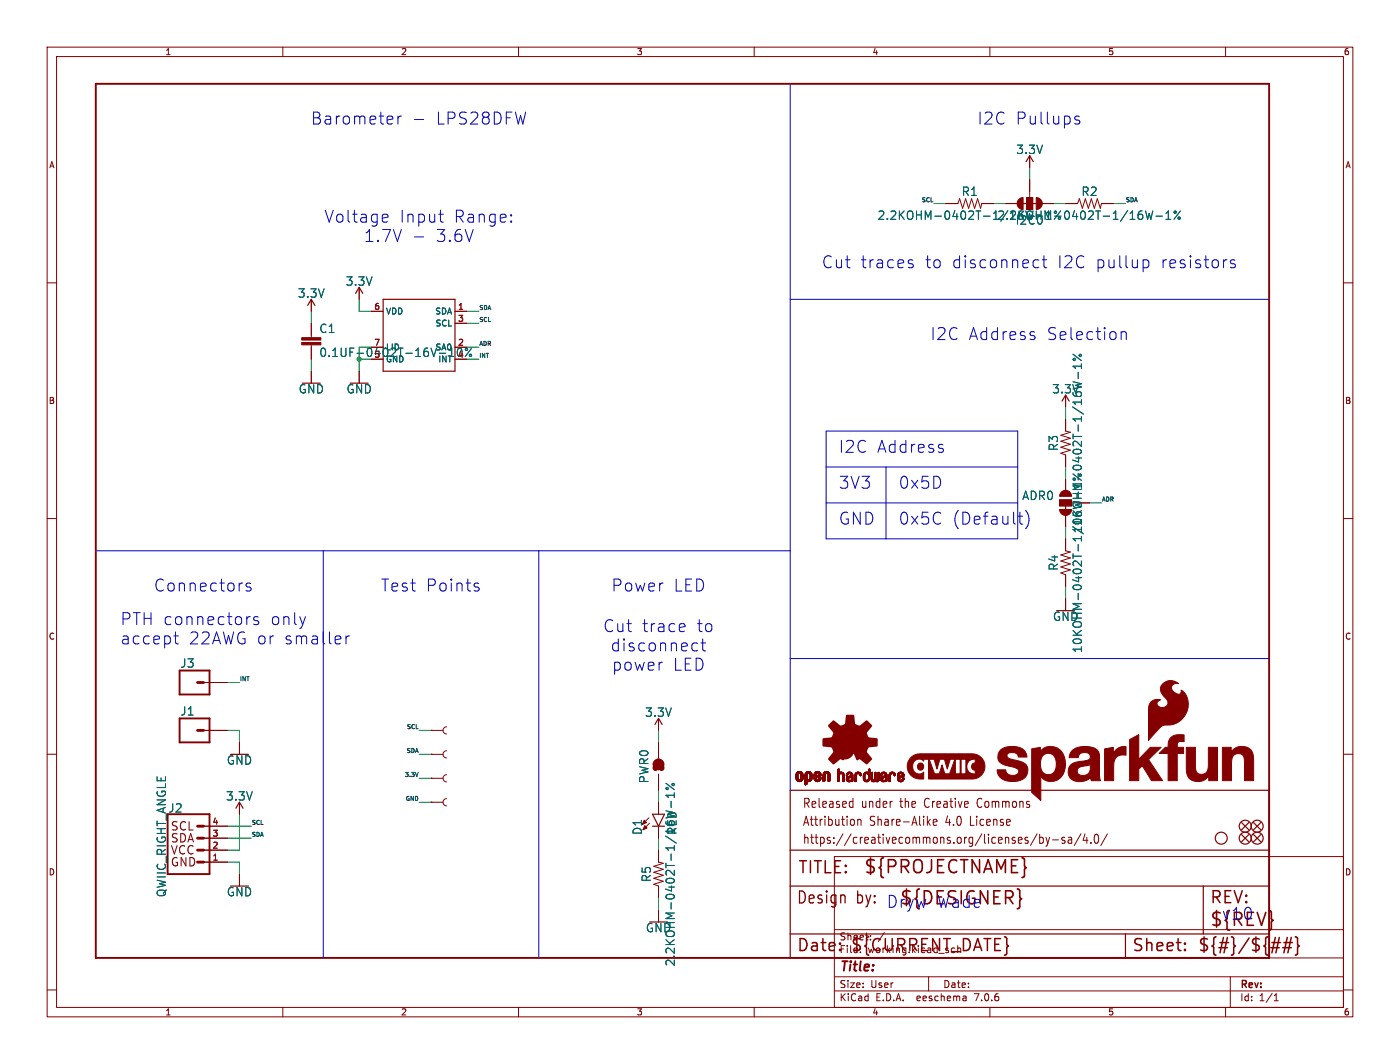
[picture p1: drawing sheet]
<svg xmlns="http://www.w3.org/2000/svg" width="297mm" height="226mm" viewBox="0 0 297 226" stroke-linecap="round" stroke-linejoin="round" font-family="sans-serif">
<defs><g id="words">
<g font-size="3.8" fill="#840000">
<text x="183.1" y="185.7">${PROJECTNAME}</text>
<text x="190.8" y="192.3">${DESIGNER}</text>
<text x="256.5" y="196.9">${REV}</text>
</g>
<g font-size="3.5" fill="#0000c2">
<text x="65.9" y="26.6">Barometer</text>
<text x="92.3" y="26.6">LPS28DFW</text>
<text x="207.3" y="26.6">I2C</text>
<text x="215.4" y="26.6">Pullups</text>
<text x="68.8" y="47.5">Voltage</text>
<text x="84.7" y="47.5">Input</text>
<text x="96.1" y="47.5">Range:</text>
<text x="77.2" y="51.6">1.7V</text>
<text x="92.3" y="51.6">3.6V</text>
<text x="174.3" y="57.1">Cut</text>
<text x="182.5" y="57.1">traces</text>
<text x="196.1" y="57.1">to</text>
<text x="201.7" y="57.1">disconnect</text>
<text x="224.1" y="57.1">I2C</text>
<text x="232.1" y="57.1">pullup</text>
<text x="245.9" y="57.1">resistors</text>
<text x="197.4" y="72.4">I2C</text>
<text x="205.4" y="72.4">Address</text>
<text x="221.9" y="72.4">Selection</text>
<text x="177.8" y="96.3">I2C</text>
<text x="185.9" y="96.3">Address</text>
<text x="177.8" y="103.9">3V3</text>
<text x="190.5" y="103.9">0x5D</text>
<text x="177.8" y="111.5">GND</text>
<text x="190.5" y="111.5">0x5C</text>
<text x="201.8" y="111.5">(Default)</text>
<text x="32.6" y="125.7">Connectors</text>
<text x="80.8" y="125.7">Test</text>
<text x="90.3" y="125.7">Points</text>
<text x="129.7" y="125.7">Power</text>
<text x="142.8" y="125.7">LED</text>
<text x="25.4" y="132.8">PTH connectors</text>
<text x="25.4" y="136.9">accept</text>
<text x="39.9" y="136.9">22AWG or</text>
<text x="57.1" y="132.8">only</text>
<text x="60" y="136.9">smaller</text>
<text x="127.9" y="134.3">Cut</text>
<text x="136.1" y="134.3">trace</text>
<text x="147.7" y="134.3">to</text>
<text x="129.5" y="138.4">disconnect</text>
<text x="129.8" y="142.5">power</text>
<text x="142.7" y="142.5">LED</text>
<text x="181.6" y="192.1">by: Dryw</text>
<text x="198.6" y="192.8">Wade</text>
<text x="259.1" y="195.3">v10</text>
</g>
<g font-size="3.5" fill="#840000">
<text x="169.2" y="185.7">TITLE:</text>
<text x="168.9" y="192.1">Design</text>
<text x="256.5" y="192.1">REV:</text>
<text x="168.9" y="202.2">Date:</text>
<text x="180.3" y="202.2">${CURRENT_DATE}</text>
<text x="240" y="202.2">Sheet:</text>
<text x="254" y="202.2">${#}/${##}</text>
</g>
<text font-size="2.8" fill="#840000" x="178" y="206.6">Title:</text>
<g font-size="2.7" fill="#840000">
<text x="170.2" y="171.7">Released</text>
<text x="182.7" y="171.7">under</text>
<text x="191.1" y="171.7">the</text>
<text x="196.5" y="171.7">Creative</text>
<text x="208" y="171.7">Commons</text>
<text x="170.2" y="175.5">Attribution</text>
<text x="170.2" y="179.3">https://creativecommons.org/licenses/by-sa/4.0/</text>
<text x="184.5" y="175.5">Share-Alike</text>
<text x="200.8" y="175.5">4.0</text>
<text x="206.2" y="175.5">License</text>
</g>
<g font-size="2.5" fill="#006464">
<text x="215.5" y="32.9">3.3V</text>
<text x="204" y="41.8">R1</text>
<text x="229.4" y="41.8">R2</text>
<text x="186.1" y="46.8">2.2KOHM-0402T-1/16W-1%</text>
<text x="211.5" y="46.8">2.2KOHM-0402T-1/16W-1%</text>
<text x="215.4" y="47.9">I2C0</text>
<text x="63.1" y="63.3">3.3V</text>
<text x="73.3" y="60.8">3.3V</text>
<text x="67.7" y="70.8">C1</text>
<text x="63.3" y="83.7">GND</text>
<text x="73.4" y="83.7">GND</text>
<text x="223.1" y="83.7">3.3V</text>
<text x="224.6" y="95.8" transform="rotate(-90 224.6 95.8)">R3</text>
<text x="216.8" y="106.3">ADR0</text>
<text x="229.7" y="113.2" transform="rotate(-90 229.7 113.2)">10KOHM-0402T-1/16W-1%</text>
<text x="224.6" y="121.2" transform="rotate(-90 224.6 121.2)">R4</text>
<text x="223.3" y="131.9">GND</text>
<text x="38.2" y="141.8">J3</text>
<text x="229.7" y="138.6" transform="rotate(-90 229.7 138.6)">10KOHM-0402T-1/16W-1%</text>
<text x="38.2" y="152">J1</text>
<text x="136.8" y="152.2">3.3V</text>
<text x="48" y="162.4">GND</text>
<text x="137.8" y="166.3" transform="rotate(-90 137.8 166.3)">PWR0</text>
<text x="35.7" y="172.6">J2</text>
<text x="47.9" y="170">3.3V</text>
<text x="136.4" y="177.2" transform="rotate(-90 136.4 177.2)">D1</text>
<text x="143.7" y="177.2" transform="rotate(-90 143.7 177.2)">RED</text>
<text x="35.4" y="190.4" transform="rotate(-90 35.4 190.4)">QWIIC_RIGHT_ANGLE</text>
<text x="48" y="190.3">GND</text>
<text x="138.3" y="187.2" transform="rotate(-90 138.3 187.2)">R5</text>
<text x="136.9" y="198">GND</text>
<text x="143.4" y="205.1" transform="rotate(-90 143.4 205.1)">2.2KOHM-0402T-1/16W-1%</text>
</g>
<text font-size="2.5" fill="#009600" x="67.7" y="75.9">0.1UF-0402T-16V-10%</text>
<g font-size="2.5" fill="#840000">
<text x="36.1" y="176.5">SCL</text>
<text x="36.1" y="179">SDA</text>
<text x="36.1" y="184.1">GND</text>
<text x="36.1" y="181.6">VCC</text>
</g>
<g font-size="2.1" fill="#840000">
<text x="178" y="202.4">File:</text>
<text x="178" y="199.7">Sheet:</text>
<text x="184.1" y="202.4">working.kicad_sch</text>
<text x="186.2" y="199.7">/</text>
<text x="178" y="209.8">Size:</text>
<text x="184.7" y="209.8">User</text>
<text x="200" y="209.8">Date:</text>
<text x="178" y="212.6">KiCad</text>
<text x="185.7" y="212.6">E.D.A.</text>
<text x="194.6" y="212.6">eeschema</text>
<text x="207" y="212.6">7.0.6</text>
<text x="263" y="210">Rev:</text>
<text x="263" y="212.6">Id:</text>
<text x="267.1" y="212.6">1/1</text>
</g>
<g font-size="1.8" fill="#840000">
<text x="35" y="11.9">1</text>
<text x="85" y="11.9">2</text>
<text x="135" y="11.9">3</text>
<text x="185" y="11.9">4</text>
<text x="235" y="11.9">5</text>
<text x="285" y="11.9">6</text>
<text x="10.3" y="35.9">A</text>
<text x="285.3" y="35.9">A</text>
<text x="10.3" y="85.9">B</text>
<text x="285.3" y="85.9">B</text>
<text x="10.3" y="135.9">C</text>
<text x="285.3" y="135.9">C</text>
<text x="10.3" y="185.9">D</text>
<text x="285.3" y="185.9">D</text>
<text x="35" y="215.6">1</text>
<text x="85" y="215.6">2</text>
<text x="135" y="215.6">3</text>
<text x="185" y="215.6">4</text>
<text x="235" y="215.6">5</text>
<text x="285" y="215.6">6</text>
</g>
<g font-size="1.8" fill="#a90000">
<text x="79.3" y="65.8">6</text>
<text x="97.1" y="65.8">1</text>
<text x="97.1" y="68.3">3</text>
<text x="79.3" y="75.9">5</text>
<text x="79.3" y="73.4">7</text>
<text x="97.1" y="73.4">2</text>
<text x="97.1" y="75.9">4</text>
<text x="45" y="177.5">3</text>
<text x="45" y="175">4</text>
<text x="45" y="182.6">1</text>
<text x="45" y="180.1">2</text>
</g>
<g font-size="1.8" fill="#006464">
<text x="81.8" y="66.9">VDD</text>
<text x="92.2" y="66.9">SDA</text>
<text x="92.3" y="69.4">SCL</text>
<text x="81.8" y="77.1">GND</text>
<text x="81.8" y="74.5">LID</text>
<text x="92.3" y="74.5">SA0</text>
<text x="92.9" y="77.1">INT</text>
</g>
<g font-size="1.2" fill="#0f0f0f">
<text x="195.4" y="42.9">SCL</text>
<text x="238.8" y="42.9">SDA</text>
<text x="101.6" y="65.8">SDA</text>
<text x="101.6" y="68.3">SCL</text>
<text x="101.6" y="73.4">ADR</text>
<text x="101.6" y="76">INT</text>
<text x="233.7" y="106.4">ADR</text>
<text x="50.8" y="144.5">INT</text>
<text x="86.2" y="154.7">SCL</text>
<text x="86.1" y="159.8">SDA</text>
<text x="85.7" y="164.9">3.3V</text>
<text x="85.9" y="169.9">GND</text>
<text x="53.3" y="177.6">SDA</text>
<text x="53.3" y="175">SCL</text>
</g>
</g></defs>
<g fill="none" stroke="#840000" stroke-width=".21">
<path d="M10 10h277v205.7h-277zM12 12h273v201.7h-273zM60 10v2M110 10v2M160 10v2M210 10v2M260 10v2M218.4 33v2.6M218.4 38.1v3.8M10 60h2M200.7 43.2h2.5l.4-1 .6 2 .7-2 .6 2 .6-2 .7 2 .6-2 .6 2 .3-1h2.5M213.4 43.2h2.5"/>
<path d="M217.8 44.5v-2.6h1.3v2.6M221 43.2h2.5M226.1 43.2h2.5l.4-1 .6 2 .7-2 .6 2 .6-2 .7 2 .6-2 .6 2 .3-1h2.5M285 60h2M66 63.5v2.5M66 68.6v3M66 73.2v3M66 78.7v2.6M76.2 61v2.5M76.2 78.7v2.6M78.7 66h2.6M96.5 66h2.6"/>
<path d="M96.5 73.7h2.6M96.5 68.6h2.6M96.5 76.2h2.6M226.1 83.8v2.6M226.1 88.9v2.5l1 .3-2.1 .6 2.1 .7-2.1 .6 2.1 .6-2.1 .7 2.1 .6-2.1 .6 1.1 .4v2.6M10 110h2M226.1 101.6v2.5M226.1 109.2v2.6M226.1 114.3v2.5l1 .3-2.1 .6 2.1 .7-2.1 .6 2.1 .6-2.1 .7 2.1 .6-2.1 .6 1.1 .4v2.6M227.3 106h-2.5v1.3h2.5M228.6 106.7h2.5M285 110h2"/>
<path d="M226.1 127v2.5M10 160h2M43.2 154.9h5.1M43.2 144.8h5.1M50.8 157.5v2.5M91.4 154.9h.1M91.4 154.9h2.6M94.7 159.3a.76 .76 0 0 0-.7 .7 .76 .76 0 0 0 .7 .8M94.7 154.2a.76 .76 0 0 0-.7 .7 .76 .76 0 0 0 .7 .8M139.7 152.4v2.5M139.7 157.5v3.4M285 160h2"/>
<path d="M43.2 177.8h5.1M43.2 175.3h5.1M50.8 170.2v2.5M91.4 160h.1M91.4 170.2h.1M91.4 165.1h.1M91.4 160h2.6M91.4 170.2h2.6M91.4 165.1h2.6M94.7 169.4a.76 .76 0 0 0-.7 .8 .76 .76 0 0 0 .7 .7M94.7 164.3a.76 .76 0 0 0-.7 .8 .76 .76 0 0 0 .7 .8M137.7 173.5l-1.4 1.4"/>
<path d="M137.8 174.6l-1.4 1.4M139.7 164.2v3.4M139.7 170.2v2.5M139.7 175.3v2.5M180.5 170l.4 .1M180.9 169.3v2M180.9 171.2l-.4 .1M181.2 174v.9M182 173.8v1.3M182 174l.2-.2 .4 .1 .1 1.2M196.9 174.4l.5 .7M197.4 173.8l-.7 .7"/>
<path d="M198 174.4l.8-.1-.1-.4-.5-.1-.2 .3 .1 .9h.6M220 176.9l-1.4 2.5M220.6 177v1.9M220.6 177.7l.4-.1 .3 .4-.1 .8h-.6M221.9 177.6l.4 1.3M222.3 178.9l-.4 .6M222.7 177.6l-.4 1.3M223.3 178.2h1.2M225.9 177.7l-.4-.1-.2 .3v.3l.6 .1v.5h-.6M226.7 177.7h.6l.1 1.2M227.4 178.1l-.6 .1a.4 .4 0 0 0-.2 .3 .4 .4 0 0 0 .2 .4l.6-.1M229.3 176.9l-1.4 2.5"/>
<path d="M230.2 176.9l-.4 1.4h1M230.6 177.6v1.3M231.4 178.7v.2M232.4 177.1l.3-.1a1.34 1.34 0 0 1 0 1.9h-.2a1.44 1.44 0 0 1-.1-1.8zM234.9 176.9l-1.4 2.5M43.2 182.9h5.1M43.2 180.3h5.1M50.8 185.4v2.6M139.7 180.3v2.6l1 .2-2 .7 2 .6-2 .6 2 .7-2 .6 2 .6-2 .7 1 .4v2.5M139.7 193v2.6M177 181.7h108v32h-108zM177 197.2h108"/>
<path d="M187.6 197.8l-1.3 1.9M10 210h2M60 213.7v2M110 213.7v2M160 213.7v2M177 210.2h108M177 207.2h108M177 203.2h108M197 207.2v3M204.9 211.4l.1 .9M205 212.2l-.2 .1M205 211.6l-.2 .1"/>
<path d="M210 213.7v2M260 213.7v2M261 207.2v6.5M270.3 212.3h.9M270.3 211.2l.4-.4v1.5M285 210h2"/>
</g>
<g fill="none" stroke="#840000" stroke-width=".25">
<path d="M217.7 34.3l.7-1.3 .8 1.3M216.7 43.2h3.8M65.3 64.8l.7-1.3 .8 1.3M75.4 62.2l.8-1.2 .8 1.2M81.3 63.5h15.2v15.2h-15.2zM225.3 85.1l.8-1.3 .7 1.3M226.1 106.7v2.5M138.9 153.7l.8-1.3 .8 1.3M50 171.4l.8-1.2 .8 1.2M138.4 175.3h2.6M138.4 172.7h2.6l-1.3 2.6zM139.7 161.5v1.8"/>
<path d="M167.6 167.6h101.6v35.6h-101.6zM263.4 177l1.5 1.6M263.4 174.5l1.5 1.5M264.9 177l-1.5 1.6M264.9 174.5l-1.5 1.5M265.9 177l1.6 1.6M265.9 174.5l1.6 1.5M267.5 174.5l-1.6 1.5M267.5 177l-1.6 1.6M167.6 198.1h101.6M167.6 180.3h101.6M167.6 188h101.6"/>
<path d="M238.8 198.1v5.1M255.3 188v10.1"/>
<circle cx="259.1" cy="177.8" r="1.27"/>
<circle cx="264.2" cy="175.3" r="1.27"/>
<circle cx="264.2" cy="177.8" r="1.27"/>
<circle cx="266.7" cy="177.8" r="1.27"/>
<circle cx="266.7" cy="175.3" r="1.27"/>
</g>
<g fill="#840000" stroke="#840000" stroke-width=".21">
<path d="M224.1 162.1h1.9l-.4 2-1.7-.8z"/>
<path d="M239.6 156.9l2-1.1v5.3l2.4-2.6h2.3l-2.6 2.6 2.9 4.5h-2.3l-2-3.2-.7 .8v2.4h-2z"/>
<path d="M229 161.5l1.2-.1 .3 1-1.1 .2z"/>
<path d="M234.3 158.9l1.9-.4v1.3a2.34 2.34 0 0 1 2.7-1.4v1.8a2.13 2.13 0 0 0-2.6 2.6v2.8h-2z"/>
<path d="M251.7 158.5h1.9v2a7.9 7.9 0 0 0 .3 3.3 1.43 1.43 0 0 0 1.6 .3 1.43 1.43 0 0 0 .8-1.4v-4.2h2v7.1h-1.2a.52 .52 0 0 1-.6-.1 .52 .52 0 0 1-.1-.6v-.3a2.68 2.68 0 0 1-4.5 0l-.2-1.1z"/>
<path d="M259.3 158.5h1.2a.52 .52 0 0 1 .7 .1 .52 .52 0 0 1 0 .7v.2a2.68 2.68 0 0 1 4.5 .1l.2 1 .1 5h-2v-2a7.9 7.9 0 0 0-.3-3.3 1.42 1.42 0 0 0-1.6-.3 1.42 1.42 0 0 0-.8 1.4v4.2h-2z"/>
<path d="M218.9 158.9l1.8-.4v.9a2.88 2.88 0 0 1 3-1 2.88 2.88 0 0 1 2.1 2.3l.2 1.4h-1.9a1.87 1.87 0 0 0-2.1-2.2 2.39 2.39 0 0 0-1.2 3 1.6 1.6 0 0 0 1.4 1.4 1.6 1.6 0 0 0 1.7-1l1.7 .8a2.81 2.81 0 0 1-4.8 .6v5.1l-1.9-1.7z"/>
<path d="M212.3 159.1a4.4 4.4 0 0 1 4.9 0l.6 .9 .1 .6h-1.9a1.39 1.39 0 0 0-2.3-.5 .88 .88 0 0 0 1 1 6.3 6.3 0 0 1 3 1.1 2.23 2.23 0 0 1-1.7 3.5 4 4 0 0 1-4.2-1.2l-.3-1.2h1.9a1.51 1.51 0 0 0 1.2 1.2 1.51 1.51 0 0 0 1.5-.7v-.4a4 4 0 0 0-2.6-1 1.9 1.9 0 0 1-1.7-1.2 1.9 1.9 0 0 1 .5-2.1z"/>
<path d="M248.4 156.4a4.3 4.3 0 0 1 2.8-.5l-.1 1.4a.95 .95 0 0 0-1.3 .9v.2a.62 .62 0 0 0 .8 .1h.5v1.3h-1.3v5.8h-2v-5.8h-1.9l.8-.8a.99 .99 0 0 1 1.1-.5v-.2a2.67 2.67 0 0 1 .6-1.9z"/>
<path d="M246.6 145.1a2.45 2.45 0 0 1 3.4-.1 1.05 1.05 0 0 0-1.4 .6 1.05 1.05 0 0 0 .7 1.4 .71 .71 0 0 0 .8 .3 .71 .71 0 0 0 .5-.8v-.1a4 4 0 0 1 .4 5.9 4.4 4.4 0 0 1-3.9 1.5 5.5 5.5 0 0 0-2.5 2.2l-.9 1.1v-6.4a1.94 1.94 0 0 1 2.5-2.2 .82 .82 0 0 0-.8 .9 .82 .82 0 0 0 1 .7 1.1 1.1 0 0 0 1.3-.6 1.1 1.1 0 0 0-.4-1.4 2.08 2.08 0 0 1-.7-3z"/>
<path d="M227.5 159.2a4.8 4.8 0 0 1 5.3 0 5.3 5.3 0 0 1 .4 3v2.3l.3 1.1h-1.4a.56 .56 0 0 1-.6-.1 .56 .56 0 0 1-.1-.6 3.3 3.3 0 0 1-4.4 .1 2.19 2.19 0 0 1-.1-2.4 2.19 2.19 0 0 1 2.1-1.1l.4 1.1a.96 .96 0 0 0-.9 1.2 .96 .96 0 0 0 1.2 .7 1.68 1.68 0 0 0 1.6-2v-.4l-.8 .3-.3-1a.91 .91 0 0 0 1.1-1 .91 .91 0 0 0-1.3-.8 1.09 1.09 0 0 0-1.2 1.1h-2l.2-.9z"/>
<path d="M64 72.6h4.1v.6h-4.1z"/>
<path d="M64 71.6h4.1v.5h-4.1z"/>
<path d="M216.2 42.3l.8-.4v2.6a1.27 1.27 0 0 1-1.1-.8 1.27 1.27 0 0 1 .3-1.4z"/>
<path d="M217.8 41.9h1.3v2.6h-1.3z"/>
<path d="M219.8 41.9a1.27 1.27 0 0 1 1.3 1.3h-1.3z"/>
<path d="M219.8 43.2h1.3a1.27 1.27 0 0 1-1.3 1.3z"/>
<path d="M224.8 108.1h2.5a1.27 1.27 0 0 1-1.2 1.2 1.27 1.27 0 0 1-1.3-1.2z"/>
<path d="M224.8 106h2.5v1.3h-2.5z"/>
<path d="M225.2 104.4a1.27 1.27 0 0 1 1.3-.3 1.27 1.27 0 0 1 .8 1.2h-2.5z"/>
<path d="M136.8 175.1l.5 .5-.9 .4z"/>
<path d="M194.8 162.1a.7 .7 0 0 1 1 0 .7 .7 0 0 1 0 1 .7 .7 0 0 1-1 .1 .92 .92 0 0 1 0-1.1z"/>
<path d="M193.3 160.7l.8-.6 1-.2h11.2a2.67 2.67 0 0 1 2.7 2.7 2.67 2.67 0 0 1-2.8 2.7h-9.2v-4.2h.1l1.2 3h.9l.7-1.8 .5 1.8h1l1.2-3h.1v3h2.2l.6-.4 .5 .4 .9 .1v-.9a.73 .73 0 0 1-.8-.7 .73 .73 0 0 1 .8-.7v-.9h-.2a1.59 1.59 0 0 0-1.5 1 1.59 1.59 0 0 0 .3 1.7l-.6 .4v-3h-1v3h-.2v-3h-2.1l-.6 2-.6-2h-1l-.6 2-.7-2h-2.1v.4a1.41 1.41 0 0 0-1.8-.2 1.41 1.41 0 0 0-.6 1.7 1.35 1.35 0 0 0 .9 1.1 1.35 1.35 0 0 0 1.5-.3v1.5h-.8a2.67 2.67 0 0 1-2.5-1.7 2.67 2.67 0 0 1 .6-2.9z"/>
<path d="M168.9 165.1h.4z"/>
<path d="M168.9 165l.4 .1z"/>
<path d="M168.9 165h.4z"/>
<path d="M168.9 164.9l.4 .1z"/>
<path d="M168.9 164.9h.4z"/>
<path d="M168.9 164.8l.4 .1z"/>
<path d="M168.9 164.8h.4z"/>
<path d="M168.9 164.7l.4 .1z"/>
<path d="M168.9 164.7h.4z"/>
<path d="M168.9 164.6l.4 .1z"/>
<path d="M168.9 164.6h.4z"/>
<path d="M168.9 164.5l.4 .1z"/>
<path d="M168.9 164.5h.4z"/>
<path d="M168.9 164.4l.4 .1z"/>
<path d="M168.9 164.4h.4z"/>
<path d="M168.9 164.3l.4 .1z"/>
<path d="M168.9 165.2h.4z"/>
<path d="M168.9 165.1l.4 .1z"/>
<path d="M168.9 164.3h.4z"/>
<path d="M168.9 165.3h.5z"/>
<path d="M168.9 165.3h.4z"/>
<path d="M168.9 165.2l.4 .1z"/>
<path d="M168.9 164.2l.4 .1z"/>
<path d="M168.9 164.2h.4z"/>
<path d="M168.9 164.2h.5z"/>
<path d="M168.9 164.1l.5 .1z"/>
<path d="M168.9 164.1h.5z"/>
<path d="M168.9 165.4h.6z"/>
<path d="M168.9 165.3l.5 .1z"/>
<path d="M168.9 164.1h.6z"/>
<path d="M169 165.4h.5z"/>
<path d="M169 164.1h.5z"/>
<path d="M169 165.4h1.3z"/>
<path d="M169 165.4h.6z"/>
<path d="M169 164l1.2 .1z"/>
<path d="M169 165.4h1.2z"/>
<path d="M169 164h1.2z"/>
<path d="M169 165.5h1.2z"/>
<path d="M169 165.4l1.2 .1z"/>
<path d="M169 163.9l1.2 .1z"/>
<path d="M169 163.9h1.2z"/>
<path d="M169.1 165.5l1.1 .1z"/>
<path d="M169.1 165.6h1.1z"/>
<path d="M169.1 163.9h1.1z"/>
<path d="M169.1 165.6h1z"/>
<path d="M169.1 163.9h1z"/>
<path d="M169.1 163.8l1 .1z"/>
<path d="M169.1 163.8h1z"/>
<path d="M169.2 165.6l.9 .1z"/>
<path d="M169.2 163.8h.9z"/>
<path d="M169.2 165.7h.8z"/>
<path d="M169.2 163.8h.8z"/>
<path d="M169.2 163.7l.8 .1z"/>
<path d="M169.3 163.7h.7z"/>
<path d="M169.3 165.7h.7z"/>
<path d="M169.3 165.7h.6z"/>
<path d="M169.3 163.7h.6z"/>
<path d="M169.3 165.7l.6 .1z"/>
<path d="M169.4 163.7h.4z"/>
<path d="M169.4 165.8h.4z"/>
<path d="M169.5 163.7h.3z"/>
<path d="M169.5 165.8h.2z"/>
<path d="M169.5 163.7h.2z"/>
<path d="M169.7 164.1h.6z"/>
<path d="M169.7 165.4h.6z"/>
<path d="M169.8 165.4h.5z"/>
<path d="M169.8 164.1h.5z"/>
<path d="M169.8 165.3l.5 .1z"/>
<path d="M169.8 165.3h.5z"/>
<path d="M169.8 164.1l.5 .1z"/>
<path d="M169.9 165.3h.4z"/>
<path d="M169.9 164.2h.4z"/>
<path d="M169.9 165.2l.4 .1z"/>
<path d="M169.9 165.2h.4z"/>
<path d="M169.9 164.3h.4z"/>
<path d="M169.9 164.2l.4 .1z"/>
<path d="M169.9 165.1l.4 .1z"/>
<path d="M169.9 165.1h.4z"/>
<path d="M169.9 165l.4 .1z"/>
<path d="M169.9 165h.4z"/>
<path d="M169.9 164.9l.4 .1z"/>
<path d="M169.9 164.9h.4z"/>
<path d="M169.9 164.8l.4 .1z"/>
<path d="M169.9 164.8h.4z"/>
<path d="M169.9 164.7l.4 .1z"/>
<path d="M169.9 164.7h.4z"/>
<path d="M169.9 164.6l.4 .1z"/>
<path d="M169.9 164.6h.4z"/>
<path d="M169.9 164.5l.4 .1z"/>
<path d="M169.9 164.5h.4z"/>
<path d="M169.9 164.4l.4 .1z"/>
<path d="M169.9 164.4h.4z"/>
<path d="M169.9 164.3l.4 .1z"/>
<path d="M170.8 166.4h.2z"/>
<path d="M170.8 166.4h.3z"/>
<path d="M170.8 166.4h.4z"/>
<path d="M170.8 166.3l.4 .1z"/>
<path d="M170.8 166.3h.4z"/>
<path d="M170.8 166.2l.4 .1z"/>
<path d="M170.8 166.2h.4z"/>
<path d="M170.8 166.1l.4 .1z"/>
<path d="M170.8 166.1h.4z"/>
<path d="M170.8 166l.4 .1z"/>
<path d="M170.8 166h.4z"/>
<path d="M170.8 165.9l.4 .1z"/>
<path d="M170.8 165.9h.4z"/>
<path d="M170.8 165.8l.4 .1z"/>
<path d="M170.8 165.8h.4z"/>
<path d="M170.8 165.7l.4 .1z"/>
<path d="M170.8 165.7h1z"/>
<path d="M170.8 165.7h1.1z"/>
<path d="M170.8 165.7h1.2z"/>
<path d="M170.8 165.6l1.2 .1z"/>
<path d="M170.8 165.6h1.2z"/>
<path d="M170.8 165.6h1.3z"/>
<path d="M170.8 165.5l1.3 .1z"/>
<path d="M170.8 165.5h1.3z"/>
<path d="M170.8 165.4l1.3 .1z"/>
<path d="M170.8 165.4h1.4z"/>
<path d="M170.8 165.4h.7z"/>
<path d="M170.8 165.4h.6z"/>
<path d="M170.8 165.3l.6 .1z"/>
<path d="M170.8 165.3h.5z"/>
<path d="M170.8 165.2l.5 .1z"/>
<path d="M170.8 165.2h.4z"/>
<path d="M170.8 165.1l.4 .1z"/>
<path d="M170.8 165.1h.4z"/>
<path d="M170.8 165l.4 .1z"/>
<path d="M170.8 165h.4z"/>
<path d="M170.8 164.9l.4 .1z"/>
<path d="M170.8 164.9h.4z"/>
<path d="M170.8 164.8l.4 .1z"/>
<path d="M170.8 164.8h.4z"/>
<path d="M170.8 164.7l.4 .1z"/>
<path d="M170.8 164.7h.4z"/>
<path d="M170.8 164.6l.4 .1z"/>
<path d="M170.8 164.6h.4z"/>
<path d="M170.8 164.5l.4 .1z"/>
<path d="M170.8 164.5h.4z"/>
<path d="M170.8 164.4l.4 .1z"/>
<path d="M170.8 164.4h.4z"/>
<path d="M170.8 164.3l.4 .1z"/>
<path d="M170.8 164.3h.4z"/>
<path d="M170.8 164.2l.4 .1z"/>
<path d="M170.8 166.5h.2z"/>
<path d="M170.8 166.4l.2 .1z"/>
<path d="M170.8 164.2h.4z"/>
<path d="M170.8 164.2h.5z"/>
<path d="M170.8 166.5h.1z"/>
<path d="M170.8 164.1l.5 .1z"/>
<path d="M170.8 164.1h.5z"/>
<path d="M170.8 164.1h.6z"/>
<path d="M170.9 164.1h.5z"/>
<path d="M170.9 164l1.3 .1z"/>
<path d="M170.9 164h1.3z"/>
<path d="M170.9 164h1.2z"/>
<path d="M170.9 163.9l1.2 .1z"/>
<path d="M170.9 163.9h1.2z"/>
<path d="M171 163.9h1.1z"/>
<path d="M171 163.9h1z"/>
<path d="M171 163.8l1 .1z"/>
<path d="M171 163.8h1z"/>
<path d="M171.1 163.8h.9z"/>
<path d="M171.1 163.8h.8z"/>
<path d="M171.2 163.8h.7z"/>
<path d="M171.2 163.7l.7 .1z"/>
<path d="M171.2 163.7h.7z"/>
<path d="M171.2 163.7h.6z"/>
<path d="M171.3 165.7l.5 .1z"/>
<path d="M171.3 163.7h.5z"/>
<path d="M171.3 165.8h.4z"/>
<path d="M171.3 163.7h.4z"/>
<path d="M171.4 165.8h.3z"/>
<path d="M171.4 163.7h.3z"/>
<path d="M171.4 163.7h.2z"/>
<path d="M171.4 165.8h.2z"/>
<path d="M171.6 164.1h.6z"/>
<path d="M171.6 165.4h.6z"/>
<path d="M171.7 165.4h.5z"/>
<path d="M171.7 164.1h.5z"/>
<path d="M171.7 165.3l.5 .1z"/>
<path d="M171.7 165.3h.5z"/>
<path d="M171.8 165.3h.4z"/>
<path d="M171.8 164.1l.4 .1z"/>
<path d="M171.8 164.2h.4z"/>
<path d="M171.8 165.2l.4 .1z"/>
<path d="M171.8 165.2h.4z"/>
<path d="M171.8 165.2h.5z"/>
<path d="M171.8 164.3h.5z"/>
<path d="M171.8 164.2l.4 .1z"/>
<path d="M171.9 165.2h.4z"/>
<path d="M171.9 164.3h.4z"/>
<path d="M171.9 165.1l.4 .1z"/>
<path d="M171.9 165.1h.4z"/>
<path d="M171.9 164.4h.4z"/>
<path d="M171.9 164.3l.4 .1z"/>
<path d="M171.9 165l.4 .1z"/>
<path d="M171.9 165h.4z"/>
<path d="M171.9 164.9l.4 .1z"/>
<path d="M171.9 164.9h.4z"/>
<path d="M171.9 164.8l.4 .1z"/>
<path d="M171.9 164.8h.4z"/>
<path d="M171.9 164.7l.4 .1z"/>
<path d="M171.9 164.7h.4z"/>
<path d="M171.9 164.6l.4 .1z"/>
<path d="M171.9 164.6h.4z"/>
<path d="M171.9 164.5l.4 .1z"/>
<path d="M171.9 164.5h.4z"/>
<path d="M171.9 164.4l.4 .1z"/>
<path d="M172.7 165.2h.4z"/>
<path d="M172.7 165.1l.4 .1z"/>
<path d="M172.7 165.1h.4z"/>
<path d="M172.7 165.1h.5z"/>
<path d="M172.7 165l.5 .1z"/>
<path d="M172.7 165h.5z"/>
<path d="M172.7 165h.6z"/>
<path d="M172.7 165h.7z"/>
<path d="M172.7 164.9l.7 .1z"/>
<path d="M172.7 164.9h.7z"/>
<path d="M172.7 164.9h.8z"/>
<path d="M172.7 164.9h.9z"/>
<path d="M172.7 164.8l.9 .1z"/>
<path d="M172.7 164.8h.9z"/>
<path d="M172.7 164.8h1z"/>
<path d="M172.7 164.8h1.1z"/>
<path d="M172.7 164.7l1.1 .1z"/>
<path d="M172.7 164.7h1.2z"/>
<path d="M172.7 164.7h1.3z"/>
<path d="M172.7 164.6l1.3 .1z"/>
<path d="M172.7 164.6h1.4z"/>
<path d="M172.7 164.6h.4z"/>
<path d="M172.7 164.5l.4 .1z"/>
<path d="M172.7 164.5h.4z"/>
<path d="M172.7 164.4l.4 .1z"/>
<path d="M172.7 164.4h.4z"/>
<path d="M172.7 164.3l.4 .1z"/>
<path d="M172.7 164.3h.4z"/>
<path d="M172.7 164.2l.4 .1z"/>
<path d="M172.7 165.3h.5z"/>
<path d="M172.7 165.2l.4 .1z"/>
<path d="M172.7 164.2h.4z"/>
<path d="M172.7 164.2h.5z"/>
<path d="M172.7 164.1l.5 .1z"/>
<path d="M172.7 164.1h.5z"/>
<path d="M172.8 165.3l.5 .1z"/>
<path d="M172.8 164.1h.4z"/>
<path d="M172.8 164.1h.5z"/>
<path d="M172.8 165.4h.5z"/>
<path d="M172.8 165.4h1.3z"/>
<path d="M172.8 165.4h.6z"/>
<path d="M172.8 164.1h.6z"/>
<path d="M172.8 164l1.3 .1z"/>
<path d="M172.8 164h1.3z"/>
<path d="M172.8 165.5h1.2z"/>
<path d="M172.8 165.4l1.2 .1z"/>
<path d="M172.8 164h1.2z"/>
<path d="M172.9 165.5h1.1z"/>
<path d="M172.9 164h1.1z"/>
<path d="M172.9 163.9l1.1 .1z"/>
<path d="M172.9 165.5l1.1 .1z"/>
<path d="M172.9 163.9h1.1z"/>
<path d="M172.9 165.6h1.1z"/>
<path d="M172.9 165.6h1z"/>
<path d="M172.9 163.9h1z"/>
<path d="M173 165.6h.9z"/>
<path d="M173 163.8l.9 .1z"/>
<path d="M173 163.8h.9z"/>
<path d="M173 165.6l.9 .1z"/>
<path d="M173 165.7h.9z"/>
<path d="M173 165.7h.8z"/>
<path d="M173 163.8h.8z"/>
<path d="M173.1 165.7h.7z"/>
<path d="M173.1 163.8h.7z"/>
<path d="M173.1 163.7l.7 .1z"/>
<path d="M173.1 163.7h.7z"/>
<path d="M173.1 163.7h.6z"/>
<path d="M173.1 165.7h.6z"/>
<path d="M173.2 163.7h.5z"/>
<path d="M173.2 165.7l.5 .1z"/>
<path d="M173.2 164.6h.9z"/>
<path d="M173.2 163.7h.4z"/>
<path d="M173.2 165.8h.4z"/>
<path d="M173.3 163.7h.3z"/>
<path d="M173.3 165.8h.3z"/>
<path d="M173.3 164.6h.8z"/>
<path d="M173.3 165.8h.2z"/>
<path d="M173.3 164.5l.8 .1z"/>
<path d="M173.3 163.7h.2z"/>
<path d="M173.3 164.5h.8z"/>
<path d="M173.4 164.5h.7z"/>
<path d="M173.5 164.5h.6z"/>
<path d="M173.5 164.1h.6z"/>
<path d="M173.5 165.4h.6z"/>
<path d="M173.6 165.4h.5z"/>
<path d="M173.6 164.4l.5 .1z"/>
<path d="M173.6 164.4h.5z"/>
<path d="M173.6 164.1h.5z"/>
<path d="M173.6 165.3l.5 .1z"/>
<path d="M173.6 165.3h.5z"/>
<path d="M173.7 165.3h.4z"/>
<path d="M173.7 164.1l.4 .1z"/>
<path d="M173.7 164.4h.4z"/>
<path d="M173.7 164.2h.4z"/>
<path d="M173.7 165.2l.4 .1z"/>
<path d="M173.7 165.2h.4z"/>
<path d="M173.7 164.3l.4 .1z"/>
<path d="M173.7 164.3h.4z"/>
<path d="M173.7 164.2l.4 .1z"/>
<path d="M173.8 165.2h.3z"/>
<path d="M173.8 165.1l.3 .1z"/>
<path d="M173.8 165.1h.3z"/>
<path d="M173.8 165l.3 .1z"/>
<path d="M173.8 165h.3z"/>
<path d="M173.9 165h.2z"/>
<path d="M173.9 164.9l.2 .1z"/>
<path d="M173.9 164.9h.2z"/>
<path d="M174 164.9h.1z"/>
<path d="M174.6 165.7h.3z"/>
<path d="M174.6 165.7h.4z"/>
<path d="M174.6 165.6l.4 .1z"/>
<path d="M174.6 165.6h.4z"/>
<path d="M174.6 165.5l.4 .1z"/>
<path d="M174.6 165.5h.4z"/>
<path d="M174.6 165.4l.4 .1z"/>
<path d="M174.6 165.4h.4z"/>
<path d="M174.6 165.3l.4 .1z"/>
<path d="M174.6 165.3h.4z"/>
<path d="M174.6 165.2l.4 .1z"/>
<path d="M174.6 165.2h.4z"/>
<path d="M174.6 165.1l.4 .1z"/>
<path d="M174.6 165.1h.4z"/>
<path d="M174.6 165l.4 .1z"/>
<path d="M174.6 165h.4z"/>
<path d="M174.6 164.9l.4 .1z"/>
<path d="M174.6 164.9h.4z"/>
<path d="M174.6 164.8l.4 .1z"/>
<path d="M174.6 164.8h.4z"/>
<path d="M174.6 164.7l.4 .1z"/>
<path d="M174.6 164.7h.4z"/>
<path d="M174.6 164.6l.4 .1z"/>
<path d="M174.6 164.6h.4z"/>
<path d="M174.6 164.5l.4 .1z"/>
<path d="M174.6 164.5h.4z"/>
<path d="M174.6 164.4l.4 .1z"/>
<path d="M174.6 164.4h.4z"/>
<path d="M174.6 164.3l.4 .1z"/>
<path d="M174.6 164.3h.4z"/>
<path d="M174.6 165.7h.2z"/>
<path d="M174.6 164.2l.5 .1z"/>
<path d="M174.6 165.7l.2 .1z"/>
<path d="M174.6 164.2h.5z"/>
<path d="M174.7 164.2h.4z"/>
<path d="M174.7 164.1l.4 .1z"/>
<path d="M174.7 164.1h.4z"/>
<path d="M174.7 164.1h.5z"/>
<path d="M174.7 164.1h.6z"/>
<path d="M174.7 164l1.3 .1z"/>
<path d="M174.7 164h1.3z"/>
<path d="M174.7 164h1.2z"/>
<path d="M174.8 164h1.1z"/>
<path d="M174.8 163.9l1.1 .1z"/>
<path d="M174.8 163.9h1.1z"/>
<path d="M174.8 163.8l1.1 .1z"/>
<path d="M174.9 163.8h.9z"/>
<path d="M174.9 163.8h.8z"/>
<path d="M175 163.8h.7z"/>
<path d="M175 163.7l.7 .1z"/>
<path d="M175 163.7h.7z"/>
<path d="M175 163.7h.6z"/>
<path d="M175.1 163.7h.5z"/>
<path d="M175.2 163.7h.3z"/>
<path d="M175.3 163.7h.2z"/>
<path d="M175.4 164.1h.6z"/>
<path d="M175.5 164.1h.5z"/>
<path d="M175.6 164.1h.4z"/>
<path d="M175.6 164.1l.4 .1z"/>
<path d="M175.6 164.2h.4z"/>
<path d="M175.6 164.2h.5z"/>
<path d="M175.7 164.2l.4 .1z"/>
<path d="M175.7 164.3h.4z"/>
<path d="M175.7 165.7h.3z"/>
<path d="M175.7 165.7h.4z"/>
<path d="M175.7 165.6l.4 .1z"/>
<path d="M175.7 165.6h.4z"/>
<path d="M175.7 165.5l.4 .1z"/>
<path d="M175.7 165.5h.4z"/>
<path d="M175.7 165.4l.4 .1z"/>
<path d="M175.7 165.4h.4z"/>
<path d="M175.7 165.3l.4 .1z"/>
<path d="M175.7 165.3h.4z"/>
<path d="M175.7 165.2l.4 .1z"/>
<path d="M175.7 165.2h.4z"/>
<path d="M175.7 165.1l.4 .1z"/>
<path d="M175.7 165.1h.4z"/>
<path d="M175.7 165l.4 .1z"/>
<path d="M175.7 165h.4z"/>
<path d="M175.7 164.9l.4 .1z"/>
<path d="M175.7 164.9h.4z"/>
<path d="M175.7 164.8l.4 .1z"/>
<path d="M175.7 164.8h.4z"/>
<path d="M175.7 164.7l.4 .1z"/>
<path d="M175.7 164.7h.4z"/>
<path d="M175.7 164.6l.4 .1z"/>
<path d="M175.7 164.6h.4z"/>
<path d="M175.7 164.5l.4 .1z"/>
<path d="M175.7 164.5h.4z"/>
<path d="M175.7 164.4l.4 .1z"/>
<path d="M175.7 164.4h.4z"/>
<path d="M175.7 164.3l.4 .1z"/>
<path d="M175.7 165.7h.2z"/>
<path d="M175.7 165.7l.2 .1z"/>
<path d="M177.7 165.8h.2z"/>
<path d="M177.7 165.7l.2 .1z"/>
<path d="M177.7 163.3h.3z"/>
<path d="M177.7 165.7h.3z"/>
<path d="M177.7 165.6l.3 .1z"/>
<path d="M177.7 165.6h.3z"/>
<path d="M177.7 165.5l.3 .1z"/>
<path d="M177.7 165.5h.3z"/>
<path d="M177.7 165.4l.3 .1z"/>
<path d="M177.7 165.4h.3z"/>
<path d="M177.7 165.3l.3 .1z"/>
<path d="M177.7 165.3h.3z"/>
<path d="M177.7 165.2l.3 .1z"/>
<path d="M177.7 165.2h.3z"/>
<path d="M177.7 165.1l.3 .1z"/>
<path d="M177.7 165.1h.3z"/>
<path d="M177.7 165l.3 .1z"/>
<path d="M177.7 165h.3z"/>
<path d="M177.7 164.9l.3 .1z"/>
<path d="M177.7 164.9h.3z"/>
<path d="M177.7 164.8l.3 .1z"/>
<path d="M177.7 164.8h.3z"/>
<path d="M177.7 164.7l.3 .1z"/>
<path d="M177.7 164.7h.3z"/>
<path d="M177.7 164.6l.3 .1z"/>
<path d="M177.7 164.6h.3z"/>
<path d="M177.7 164.5l.3 .1z"/>
<path d="M177.7 164.5h.3z"/>
<path d="M177.7 164.4l.3 .1z"/>
<path d="M177.7 164.4h.3z"/>
<path d="M177.7 164.3l.3 .1z"/>
<path d="M177.7 164.3h.3z"/>
<path d="M177.7 164.3h.4z"/>
<path d="M177.7 164.2l.4 .1z"/>
<path d="M177.7 164.2h.4z"/>
<path d="M177.7 164.2h.5z"/>
<path d="M177.7 164.1l.5 .1z"/>
<path d="M177.7 164.1h.5z"/>
<path d="M177.7 164.1h.6z"/>
<path d="M177.7 164.1h.7z"/>
<path d="M177.7 164.1h1.3z"/>
<path d="M177.7 164.1h1.2z"/>
<path d="M177.7 164l1.2 .1z"/>
<path d="M177.7 164h1.2z"/>
<path d="M177.7 164h1.1z"/>
<path d="M177.7 163.9l1.1 .1z"/>
<path d="M177.7 163.9h1.1z"/>
<path d="M177.7 163.9h1z"/>
<path d="M177.7 163.9h.3z"/>
<path d="M177.7 163.8l.3 .1z"/>
<path d="M177.7 163.8h.3z"/>
<path d="M177.7 163.7l.3 .1z"/>
<path d="M177.7 163.7h.3z"/>
<path d="M177.7 163.6l.3 .1z"/>
<path d="M177.7 163.6h.3z"/>
<path d="M177.7 163.5l.3 .1z"/>
<path d="M177.7 163.5h.3z"/>
<path d="M177.7 163.4l.3 .1z"/>
<path d="M177.7 163.4h.3z"/>
<path d="M177.7 163.3l.3 .1z"/>
<path d="M177.7 163.2l.3 .1z"/>
<path d="M177.8 163.2h.2z"/>
<path d="M177.9 163.1l.1 .1z"/>
<path d="M178.1 163.9h.6z"/>
<path d="M178.1 163.8l.6 .1z"/>
<path d="M178.2 163.8h.5z"/>
<path d="M178.2 163.8h.4z"/>
<path d="M178.5 164.1h.5z"/>
<path d="M178.6 164.1h.4z"/>
<path d="M178.6 164.1l.4 .1z"/>
<path d="M178.6 164.2h.4z"/>
<path d="M178.7 164.2h.3z"/>
<path d="M178.7 164.2h.4z"/>
<path d="M178.7 164.3h.4z"/>
<path d="M178.7 164.2l.4 .1z"/>
<path d="M178.8 164.3h.3z"/>
<path d="M178.8 164.4h.3z"/>
<path d="M178.8 164.3l.3 .1z"/>
<path d="M178.8 164.5h.3z"/>
<path d="M178.8 164.4l.3 .1z"/>
<path d="M178.8 165.8h.1z"/>
<path d="M178.8 165.8h.2z"/>
<path d="M178.8 165.7l.2 .1z"/>
<path d="M178.8 165.7h.2z"/>
<path d="M178.8 165.7h.3z"/>
<path d="M178.8 165.6l.3 .1z"/>
<path d="M178.8 165.6h.3z"/>
<path d="M178.8 165.5l.3 .1z"/>
<path d="M178.8 165.5h.3z"/>
<path d="M178.8 165.4l.3 .1z"/>
<path d="M178.8 165.4h.3z"/>
<path d="M178.8 165.3l.3 .1z"/>
<path d="M178.8 165.3h.3z"/>
<path d="M178.8 165.2l.3 .1z"/>
<path d="M178.8 165.2h.3z"/>
<path d="M178.8 165.1l.3 .1z"/>
<path d="M178.8 165.1h.3z"/>
<path d="M178.8 165l.3 .1z"/>
<path d="M178.8 165h.3z"/>
<path d="M178.8 164.9l.3 .1z"/>
<path d="M178.8 164.9h.3z"/>
<path d="M178.8 164.8l.3 .1z"/>
<path d="M178.8 164.8h.3z"/>
<path d="M178.8 164.7l.3 .1z"/>
<path d="M178.8 164.7h.3z"/>
<path d="M178.8 164.6l.3 .1z"/>
<path d="M178.8 164.6h.3z"/>
<path d="M178.8 164.5l.3 .1z"/>
<path d="M179.5 165.4h.4z"/>
<path d="M179.5 165.3l.4 .1z"/>
<path d="M179.5 165.3h.4z"/>
<path d="M179.5 165.3h.3z"/>
<path d="M179.5 165.2l.3 .1z"/>
<path d="M179.5 165.2h.3z"/>
<path d="M179.5 165.2h.4z"/>
<path d="M179.5 164.6h.2z"/>
<path d="M179.5 164.5l.2 .1z"/>
<path d="M179.5 164.5h.3z"/>
<path d="M179.5 164.4l.3 .1z"/>
<path d="M179.5 164.4h.3z"/>
<path d="M179.6 165.4h.3z"/>
<path d="M179.6 165.2h.3z"/>
<path d="M179.6 165.1l.3 .1z"/>
<path d="M179.6 165.1h.3z"/>
<path d="M179.6 164.6h.1z"/>
<path d="M179.6 164.4h.2z"/>
<path d="M179.6 165.5h.3z"/>
<path d="M179.6 165.4l.3 .1z"/>
<path d="M179.6 165.1h.4z"/>
<path d="M179.6 164.4h.3z"/>
<path d="M179.6 164.3l.3 .1z"/>
<path d="M179.6 164.3h.3z"/>
<path d="M179.6 165.5h.4z"/>
<path d="M179.6 165l.5 .1z"/>
<path d="M179.6 165h.5z"/>
<path d="M179.6 164.2l.3 .1z"/>
<path d="M179.6 164.2h.3z"/>
<path d="M179.6 165.5l.8 .1z"/>
<path d="M179.6 165.5h.5z"/>
<path d="M179.6 164.2h.4z"/>
<path d="M179.6 165.6h.8z"/>
<path d="M179.6 165h.6z"/>
<path d="M179.6 164.1l.4 .1z"/>
<path d="M179.7 165.6h.7z"/>
<path d="M179.7 165h.6z"/>
<path d="M179.7 164.9l.6 .1z"/>
<path d="M179.7 164.1h.3z"/>
<path d="M179.7 164.1h.4z"/>
<path d="M179.7 164.9h.6z"/>
<path d="M179.7 164.1h.5z"/>
<path d="M179.7 165.6l.7 .1z"/>
<path d="M179.7 164.1h1.1z"/>
<path d="M179.7 165.7h.7z"/>
<path d="M179.7 164.9h.7z"/>
<path d="M179.7 164l1.1 .1z"/>
<path d="M179.7 164h1z"/>
<path d="M179.7 164.9h.8z"/>
<path d="M179.8 165.7h.6z"/>
<path d="M179.8 164.9h.7z"/>
<path d="M179.8 164h.9z"/>
<path d="M179.8 164.8l.7 .1z"/>
<path d="M179.8 163.9l.9 .1z"/>
<path d="M179.8 164.8h1.1z"/>
<path d="M179.8 163.9h.8z"/>
<path d="M179.8 165.7l.6 .1z"/>
<path d="M179.9 163.9h.7z"/>
<path d="M179.9 164.8h1z"/>
<path d="M179.9 165.8h.5z"/>
<path d="M179.9 163.9h.6z"/>
<path d="M180 165.8h.4z"/>
<path d="M180 164.8h.9z"/>
<path d="M180 163.8l.5 .1z"/>
<path d="M180 163.8h.5z"/>
<path d="M180 164.7l.9 .1z"/>
<path d="M180 163.8h.4z"/>
<path d="M180.1 164.7h.8z"/>
<path d="M180.2 165.5h.2z"/>
<path d="M180.2 164.7h.7z"/>
<path d="M180.2 163.8h.1z"/>
<path d="M180.2 164.6l.7 .1z"/>
<path d="M180.3 164.1h.5z"/>
<path d="M180.3 164.6h.6z"/>
<path d="M180.4 164.6h.5z"/>
<path d="M180.4 164.1h.4z"/>
<path d="M180.4 164.1l.4 .1z"/>
<path d="M180.4 164.2h.4z"/>
<path d="M180.5 164.2h.3z"/>
<path d="M180.5 164.6h.4z"/>
<path d="M180.5 164.2h.4z"/>
<path d="M180.5 164.5l.4 .1z"/>
<path d="M180.5 164.5h.4z"/>
<path d="M180.5 164.2l.4 .1z"/>
<path d="M180.5 164.3h.4z"/>
<path d="M180.6 164.8l.3 .1z"/>
<path d="M180.6 164.5h.3z"/>
<path d="M180.6 164.3h.3z"/>
<path d="M180.6 164.9h.3z"/>
<path d="M180.6 164.4h.3z"/>
<path d="M180.6 164.3l.3 .1z"/>
<path d="M180.6 165.8h.2z"/>
<path d="M180.6 165.7l.2 .1z"/>
<path d="M180.6 165.7h.3z"/>
<path d="M180.6 165.6l.3 .1z"/>
<path d="M180.6 165.6h.3z"/>
<path d="M180.6 165.5l.3 .1z"/>
<path d="M180.6 165.5h.3z"/>
<path d="M180.6 165.4l.3 .1z"/>
<path d="M180.6 165.4h.3z"/>
<path d="M180.6 165.3l.3 .1z"/>
<path d="M180.6 165.3h.3z"/>
<path d="M180.6 165.2l.3 .1z"/>
<path d="M180.6 165.2h.3z"/>
<path d="M180.6 165.1l.3 .1z"/>
<path d="M180.6 165.1h.3z"/>
<path d="M180.6 165l.3 .1z"/>
<path d="M180.6 165h.3z"/>
<path d="M180.6 164.9l.3 .1z"/>
<path d="M180.6 164.4l.3 .1z"/>
<path d="M181.4 165.8h.1z"/>
<path d="M181.4 165.7l.1 .1z"/>
<path d="M181.4 165.7h.2z"/>
<path d="M181.4 165.6l.3 .1z"/>
<path d="M181.4 165.6h.3z"/>
<path d="M181.4 165.5l.3 .1z"/>
<path d="M181.4 165.5h.3z"/>
<path d="M181.4 165.4l.3 .1z"/>
<path d="M181.4 165.4h.3z"/>
<path d="M181.4 165.3l.3 .1z"/>
<path d="M181.4 165.3h.3z"/>
<path d="M181.4 165.2l.3 .1z"/>
<path d="M181.4 165.2h.3z"/>
<path d="M181.4 165.1l.3 .1z"/>
<path d="M181.4 165.1h.3z"/>
<path d="M181.4 165l.3 .1z"/>
<path d="M181.4 165h.3z"/>
<path d="M181.4 164.9l.3 .1z"/>
<path d="M181.4 164.9h.3z"/>
<path d="M181.4 164.8l.3 .1z"/>
<path d="M181.4 164.8h.3z"/>
<path d="M181.4 164.7l.3 .1z"/>
<path d="M181.4 164.7h.3z"/>
<path d="M181.4 164.6l.3 .1z"/>
<path d="M181.4 164.6h.3z"/>
<path d="M181.4 164.5l.3 .1z"/>
<path d="M181.4 164.5h.3z"/>
<path d="M181.4 164.4l.3 .1z"/>
<path d="M181.4 164.4h.3z"/>
<path d="M181.4 164.3l.3 .1z"/>
<path d="M181.4 164.3h.3z"/>
<path d="M181.4 164.2l.3 .1z"/>
<path d="M181.4 164.2h.3z"/>
<path d="M181.4 164.2h.4z"/>
<path d="M181.4 164.1l.4 .1z"/>
<path d="M181.5 164.1h.4z"/>
<path d="M181.5 164.1h.5z"/>
<path d="M181.5 164.1h1.1z"/>
<path d="M181.5 164l1.1 .1z"/>
<path d="M181.5 164h1.1z"/>
<path d="M181.5 164h1z"/>
<path d="M181.6 164h.9z"/>
<path d="M181.6 163.9l.9 .1z"/>
<path d="M181.6 163.9h.9z"/>
<path d="M181.6 163.9h.8z"/>
<path d="M181.7 163.9h.7z"/>
<path d="M181.8 163.9h.5z"/>
<path d="M181.8 163.8l.5 .1z"/>
<path d="M181.8 163.8h.5z"/>
<path d="M181.9 163.8h.3z"/>
<path d="M182 163.8h.1z"/>
<path d="M182.1 164.1h.5z"/>
<path d="M182.2 164.1h.4z"/>
<path d="M182.3 164.1l.3 .1z"/>
<path d="M182.3 164.2h.3z"/>
<path d="M182.3 164.2h.4z"/>
<path d="M182.4 164.2l.3 .1z"/>
<path d="M182.4 164.2h.3z"/>
<path d="M182.4 164.3h.3z"/>
<path d="M182.4 164.3l.3 .1z"/>
<path d="M182.4 164.4h.3z"/>
<path d="M182.4 164.5h.3z"/>
<path d="M182.4 164.4l.3 .1z"/>
<path d="M182.5 164.5h.1z"/>
<path d="M182.5 164.5h.2z"/>
<path d="M182.5 164.5l.1 .1z"/>
<path d="M183.2 165.1h.3z"/>
<path d="M183.2 165l.3 .1z"/>
<path d="M183.2 165h.3z"/>
<path d="M183.2 164.9l.3 .1z"/>
<path d="M183.2 164.9h.3z"/>
<path d="M183.2 164.8l.3 .1z"/>
<path d="M183.2 164.8h.3z"/>
<path d="M183.2 164.7l.3 .1z"/>
<path d="M183.2 164.7h.3z"/>
<path d="M183.2 164.6l.3 .1z"/>
<path d="M183.2 164.6h.3z"/>
<path d="M183.2 164.5l.3 .1z"/>
<path d="M183.2 164.5h.3z"/>
<path d="M183.2 165.2h.3z"/>
<path d="M183.2 165.1l.3 .1z"/>
<path d="M183.2 164.4l.3 .1z"/>
<path d="M183.2 164.4h.3z"/>
<path d="M183.2 165.2l.3 .1z"/>
<path d="M183.2 165.3h.3z"/>
<path d="M183.2 164.3l.3 .1z"/>
<path d="M183.2 164.3h.3z"/>
<path d="M183.2 165.4h.3z"/>
<path d="M183.2 165.3l.3 .1z"/>
<path d="M183.2 165.4h.4z"/>
<path d="M183.2 164.2l.3 .1z"/>
<path d="M183.2 164.2h.3z"/>
<path d="M183.2 164.2h.4z"/>
<path d="M183.2 165.4l.4 .1z"/>
<path d="M183.2 165.5h.4z"/>
<path d="M183.3 165.5h.4z"/>
<path d="M183.3 164.1l.3 .1z"/>
<path d="M183.3 164.1h.4z"/>
<path d="M183.3 165.5h.5z"/>
<path d="M183.3 165.5l1.1 .1z"/>
<path d="M183.3 164.1h.5z"/>
<path d="M183.3 165.6h1.1z"/>
<path d="M183.3 164.1h1.2z"/>
<path d="M183.3 164l1.2 .1z"/>
<path d="M183.3 164h1.2z"/>
<path d="M183.4 165.6h.9z"/>
<path d="M183.4 164h1.1z"/>
<path d="M183.4 165.6l.9 .1z"/>
<path d="M183.4 165.7h.9z"/>
<path d="M183.4 163.9l1.1 .1z"/>
<path d="M183.4 163.9h1.1z"/>
<path d="M183.5 165.7h.8z"/>
<path d="M183.5 163.9h1z"/>
<path d="M183.5 165.7h.7z"/>
<path d="M183.5 165.7l.7 .1z"/>
<path d="M183.5 163.9h.7z"/>
<path d="M183.6 165.8h.6z"/>
<path d="M183.6 165.8h.5z"/>
<path d="M183.6 163.9h.5z"/>
<path d="M183.6 163.8l.5 .1z"/>
<path d="M183.6 163.8h.5z"/>
<path d="M183.7 163.8h.3z"/>
<path d="M183.8 163.8h.1z"/>
<path d="M183.9 164.1h.6z"/>
<path d="M183.9 165.5h.5z"/>
<path d="M184 165.5h.4z"/>
<path d="M184 164.1h.5z"/>
<path d="M184.1 165.5h.4z"/>
<path d="M184.1 164.1l.4 .1z"/>
<path d="M184.1 165.4l.4 .1z"/>
<path d="M184.1 164.2h.4z"/>
<path d="M184.1 165.4h.4z"/>
<path d="M184.2 165.4h.3z"/>
<path d="M184.2 164.2l.3 .1z"/>
<path d="M184.2 164.2h.3z"/>
<path d="M184.2 164.3h.3z"/>
<path d="M184.2 165.3l.3 .1z"/>
<path d="M184.2 165.3h.3z"/>
<path d="M184.2 163.9h.3z"/>
<path d="M184.2 163.8l.3 .1z"/>
<path d="M184.2 165.2l.3 .1z"/>
<path d="M184.2 165.2h.3z"/>
<path d="M184.2 165.1h.3z"/>
<path d="M184.2 165l.3 .1z"/>
<path d="M184.2 165h.3z"/>
<path d="M184.2 164.9l.3 .1z"/>
<path d="M184.2 164.9h.3z"/>
<path d="M184.2 164.8h.3z"/>
<path d="M184.2 164.7l.3 .1z"/>
<path d="M184.2 164.7h.3z"/>
<path d="M184.2 164.6h.3z"/>
<path d="M184.2 164.5h.3z"/>
<path d="M184.2 164.4l.3 .1z"/>
<path d="M184.2 164.4h.3z"/>
<path d="M184.2 164.3l.3 .1z"/>
<path d="M184.2 163.8h.3z"/>
<path d="M184.2 163.7l.3 .1z"/>
<path d="M184.2 163.7h.3z"/>
<path d="M184.2 163.6l.3 .1z"/>
<path d="M184.2 163.6h.3z"/>
<path d="M184.2 163.5h.3z"/>
<path d="M184.2 163.4h.3z"/>
<path d="M184.2 163.3h.3z"/>
<path d="M184.2 165.1l.3 .1z"/>
<path d="M184.2 164.8l.3 .1z"/>
<path d="M184.2 164.6l.3 .1z"/>
<path d="M184.2 164.5l.3 .1z"/>
<path d="M184.2 163.5l.3 .1z"/>
<path d="M184.2 163.4l.3 .1z"/>
<path d="M184.2 163.3l.3 .1z"/>
<path d="M184.2 163.2l.3 .1z"/>
<path d="M184.2 163.2h.3z"/>
<path d="M184.3 163.2h.2z"/>
<path d="M184.4 163.2h.1z"/>
<path d="M184.4 163.1l.1 .1z"/>
<path d="M184.8 165.3h.3z"/>
<path d="M184.8 165.2l.3 .1z"/>
<path d="M184.8 165.2h.3z"/>
<path d="M184.8 165.1l.3 .1z"/>
<path d="M184.8 165.1h.3z"/>
<path d="M184.8 165l.3 .1z"/>
<path d="M184.8 165h.3z"/>
<path d="M184.8 164.9l.3 .1z"/>
<path d="M184.8 164.9h.3z"/>
<path d="M184.8 164.8l.3 .1z"/>
<path d="M184.8 164.8h.3z"/>
<path d="M184.8 164.7l.3 .1z"/>
<path d="M184.8 164.7h.3z"/>
<path d="M184.8 164.6l.3 .1z"/>
<path d="M184.8 164.6h.3z"/>
<path d="M184.8 164.5l.3 .1z"/>
<path d="M184.8 164.5h.3z"/>
<path d="M184.8 164.4l.3 .1z"/>
<path d="M184.8 164.4h.3z"/>
<path d="M184.8 164.3l.3 .1z"/>
<path d="M184.8 164.3h.3z"/>
<path d="M184.8 164.2l.3 .1z"/>
<path d="M184.8 164.2h.3z"/>
<path d="M184.8 164.1l.3 .1z"/>
<path d="M184.8 164.1h.3z"/>
<path d="M184.8 164l.3 .1z"/>
<path d="M184.8 164h.3z"/>
<path d="M184.8 165.5h.4z"/>
<path d="M184.8 165.4l.4 .1z"/>
<path d="M184.8 165.4h.3z"/>
<path d="M184.8 165.3l.3 .1z"/>
<path d="M184.8 163.9l.3 .1z"/>
<path d="M184.8 163.9h.3z"/>
<path d="M184.9 165.5h1.6z"/>
<path d="M184.9 165.5h.3z"/>
<path d="M184.9 163.9h.2z"/>
<path d="M184.9 165.6h1.6z"/>
<path d="M184.9 165.5l1.6 .1z"/>
<path d="M184.9 165.6h1.5z"/>
<path d="M184.9 165.6l1.5 .1z"/>
<path d="M184.9 165.7h1.5z"/>
<path d="M185 165.7h1.4z"/>
<path d="M185 163.9h.1z"/>
<path d="M185 165.7h1.3z"/>
<path d="M185 163.8l.1 .1z"/>
<path d="M185 165.7h.6z"/>
<path d="M185 165.7l.6 .1z"/>
<path d="M185.1 165.8h.5z"/>
<path d="M185.1 165.8h.4z"/>
<path d="M185.4 165.5h.6z"/>
<path d="M185.4 165.5h.5z"/>
<path d="M185.5 165.5h.4z"/>
<path d="M185.5 165.4l.4 .1z"/>
<path d="M185.5 165.4h.3z"/>
<path d="M185.5 165.3l.3 .1z"/>
<path d="M185.5 165.3h.3z"/>
<path d="M185.5 165.2h.3z"/>
<path d="M185.5 165.1l.3 .1z"/>
<path d="M185.5 165.1h.3z"/>
<path d="M185.5 165h.3z"/>
<path d="M185.5 164.9l.3 .1z"/>
<path d="M185.5 164.9h.3z"/>
<path d="M185.5 165.2l.3 .1z"/>
<path d="M185.5 165l.3 .1z"/>
<path d="M185.5 164.8l.3 .1z"/>
<path d="M185.5 164.8h.3z"/>
<path d="M185.5 164.7l.3 .1z"/>
<path d="M185.5 164.7h.3z"/>
<path d="M185.5 164.6l.3 .1z"/>
<path d="M185.5 164.6h.3z"/>
<path d="M185.5 164.5l.3 .1z"/>
<path d="M185.5 164.5h.3z"/>
<path d="M185.5 164.4l.3 .1z"/>
<path d="M185.5 164.4h.3z"/>
<path d="M185.5 164.3l.3 .1z"/>
<path d="M185.5 164.3h.3z"/>
<path d="M185.5 164.2l.3 .1z"/>
<path d="M185.5 164.2h.3z"/>
<path d="M185.5 164.1l.3 .1z"/>
<path d="M185.5 164.1h.3z"/>
<path d="M185.5 164l.3 .1z"/>
<path d="M185.5 164h.3z"/>
<path d="M185.5 163.9l.3 .1z"/>
<path d="M185.5 163.9h.3z"/>
<path d="M185.6 163.9h.2z"/>
<path d="M185.7 165.7h.6z"/>
<path d="M185.7 163.9h.1z"/>
<path d="M185.7 163.8l.1 .1z"/>
<path d="M185.7 163.8h.1z"/>
<path d="M185.7 165.7l.6 .1z"/>
<path d="M185.8 165.8h.5z"/>
<path d="M185.8 165.8h.4z"/>
<path d="M186.1 165.5h.4z"/>
<path d="M186.2 165.5h.3z"/>
<path d="M186.2 165.4l.3 .1z"/>
<path d="M186.2 165.4h.3z"/>
<path d="M186.2 165.3l.3 .1z"/>
<path d="M186.2 165.3h.3z"/>
<path d="M186.2 165.2l.3 .1z"/>
<path d="M186.2 165.2h.3z"/>
<path d="M186.2 165.1l.3 .1z"/>
<path d="M186.2 165.1h.3z"/>
<path d="M186.2 165l.3 .1z"/>
<path d="M186.2 165h.3z"/>
<path d="M186.2 164.9l.3 .1z"/>
<path d="M186.2 164.9h.3z"/>
<path d="M186.2 164.8l.3 .1z"/>
<path d="M186.2 164.8h.3z"/>
<path d="M186.2 164.7l.3 .1z"/>
<path d="M186.2 164.7h.3z"/>
<path d="M186.2 164.6l.3 .1z"/>
<path d="M186.2 164.6h.3z"/>
<path d="M186.2 164.5l.3 .1z"/>
<path d="M186.2 164.5h.3z"/>
<path d="M186.2 164.4l.3 .1z"/>
<path d="M186.2 164.4h.3z"/>
<path d="M186.2 164.3l.3 .1z"/>
<path d="M186.2 164.3h.3z"/>
<path d="M186.2 164.2l.3 .1z"/>
<path d="M186.2 164.2h.3z"/>
<path d="M186.2 164.1l.3 .1z"/>
<path d="M186.2 164.1h.3z"/>
<path d="M186.2 164l.3 .1z"/>
<path d="M186.2 164h.3z"/>
<path d="M186.2 163.9l.3 .1z"/>
<path d="M186.3 163.9h.2z"/>
<path d="M186.4 163.9h.1z"/>
<path d="M186.4 163.8l.1 .1z"/>
<path d="M186.8 165.4h.3z"/>
<path d="M186.8 165.3l.3 .1z"/>
<path d="M186.8 165.3h.3z"/>
<path d="M186.8 165.2l.3 .1z"/>
<path d="M186.8 165.2h.3z"/>
<path d="M186.8 165.4h.4z"/>
<path d="M186.8 165.1l.4 .1z"/>
<path d="M186.8 165.1h.4z"/>
<path d="M186.8 164.6h.1z"/>
<path d="M186.8 164.6h.2z"/>
<path d="M186.8 164.5l.2 .1z"/>
<path d="M186.8 164.5h.2z"/>
<path d="M186.8 164.5h.3z"/>
<path d="M186.8 164.4l.3 .1z"/>
<path d="M186.8 164.4h.3z"/>
<path d="M186.8 165.4l.4 .1z"/>
<path d="M186.8 164.3l.3 .1z"/>
<path d="M186.8 164.3h.3z"/>
<path d="M186.8 165.5h.4z"/>
<path d="M186.8 165.5h.5z"/>
<path d="M186.8 165.1h.5z"/>
<path d="M186.8 164.3h.4z"/>
<path d="M186.8 165.5h.8z"/>
<path d="M186.8 165l.5 .1z"/>
<path d="M186.8 165h.5z"/>
<path d="M186.8 164.2l.4 .1z"/>
<path d="M186.8 164.2h.4z"/>
<path d="M186.9 165.6h.7z"/>
<path d="M186.9 165.5l.7 .1z"/>
<path d="M186.9 165h.5z"/>
<path d="M186.9 164.2h.3z"/>
<path d="M186.9 164.2h.4z"/>
<path d="M186.9 165.6h.8z"/>
<path d="M186.9 165h.6z"/>
<path d="M186.9 164.1l.4 .1z"/>
<path d="M186.9 164.1h.4z"/>
<path d="M186.9 164.9l.6 .1z"/>
<path d="M186.9 164.9h.7z"/>
<path d="M186.9 164.1h.5z"/>
<path d="M187 165.6l.7 .1z"/>
<path d="M187 164.1h1z"/>
<path d="M187 165.7h.7z"/>
<path d="M187 164.9h.6z"/>
<path d="M187 164l1 .1z"/>
<path d="M187 164.9h.7z"/>
<path d="M187 164h1z"/>
<path d="M187 164.9h.8z"/>
<path d="M187 164.8l.8 .1z"/>
<path d="M187 164h.9z"/>
<path d="M187.1 165.7h.6z"/>
<path d="M187.1 164h.8z"/>
<path d="M187.1 164.8h.7z"/>
<path d="M187.1 163.9l.8 .1z"/>
<path d="M187.1 163.9h.8z"/>
<path d="M187.1 165.7l.6 .1z"/>
<path d="M187.1 165.8h.6z"/>
<path d="M187.1 164.8h1z"/>
<path d="M187.1 163.9h.7z"/>
<path d="M187.2 164.8h.9z"/>
<path d="M187.2 165.8h.5z"/>
<path d="M187.2 163.9h.6z"/>
<path d="M187.2 165.8h.4z"/>
<path d="M187.2 163.8l.6 .1z"/>
<path d="M187.2 163.8h.5z"/>
<path d="M187.3 163.8h.4z"/>
<path d="M187.3 164.7l.8 .1z"/>
<path d="M187.3 164.7h.8z"/>
<path d="M187.4 164.7h.7z"/>
<path d="M187.5 165.5h.1z"/>
<path d="M187.5 164.7h.6z"/>
<path d="M187.5 164.6l.6 .1z"/>
<path d="M187.5 164.1h.5z"/>
<path d="M187.5 164.6h.6z"/>
<path d="M187.6 164.1h.4z"/>
<path d="M187.6 164.6h.5z"/>
<path d="M187.6 164.1h.5z"/>
<path d="M187.7 164.6h.4z"/>
<path d="M187.7 164.1l.4 .1z"/>
<path d="M187.7 164.2h.4z"/>
<path d="M187.8 164.2h.3z"/>
<path d="M187.8 164.5l.3 .1z"/>
<path d="M187.8 164.5h.3z"/>
<path d="M187.8 164.2l.3 .1z"/>
<path d="M187.8 164.3h.3z"/>
<path d="M187.8 164.8h.3z"/>
<path d="M187.9 164.8l.2 .1z"/>
<path d="M187.9 164.5h.2z"/>
<path d="M187.9 164.3l.2 .1z"/>
<path d="M187.9 164.3h.2z"/>
<path d="M187.9 164.9h.2z"/>
<path d="M187.9 164.4h.2z"/>
<path d="M187.9 165.8h.1z"/>
<path d="M187.9 165.7l.2 .1z"/>
<path d="M187.9 165.7h.2z"/>
<path d="M187.9 165.6l.2 .1z"/>
<path d="M187.9 165.6h.2z"/>
<path d="M187.9 165.5l.2 .1z"/>
<path d="M187.9 165.5h.2z"/>
<path d="M187.9 165.4l.2 .1z"/>
<path d="M187.9 165.4h.2z"/>
<path d="M187.9 165.3l.2 .1z"/>
<path d="M187.9 165.3h.2z"/>
<path d="M187.9 165.2l.2 .1z"/>
<path d="M187.9 165.2h.2z"/>
<path d="M187.9 165.1l.2 .1z"/>
<path d="M187.9 165.1h.2z"/>
<path d="M187.9 165l.2 .1z"/>
<path d="M187.9 165h.2z"/>
<path d="M187.9 164.9l.2 .1z"/>
<path d="M187.9 164.4l.2 .1z"/>
<path d="M188.6 165.8h.1z"/>
<path d="M188.6 165.8h.2z"/>
<path d="M188.6 165.7l.2 .1z"/>
<path d="M188.6 165.7h.2z"/>
<path d="M188.6 165.7h.3z"/>
<path d="M188.6 165.6l.3 .1z"/>
<path d="M188.6 165.6h.3z"/>
<path d="M188.6 165.5l.3 .1z"/>
<path d="M188.6 165.5h.3z"/>
<path d="M188.6 165.4l.3 .1z"/>
<path d="M188.6 165.4h.3z"/>
<path d="M188.6 165.3l.3 .1z"/>
<path d="M188.6 165.3h.3z"/>
<path d="M188.6 165.2l.3 .1z"/>
<path d="M188.6 165.2h.3z"/>
<path d="M188.6 165.1l.3 .1z"/>
<path d="M188.6 165.1h.3z"/>
<path d="M188.6 165l.3 .1z"/>
<path d="M188.6 165h.3z"/>
<path d="M188.6 164.9l.3 .1z"/>
<path d="M188.6 164.9h.3z"/>
<path d="M188.6 164.8l.3 .1z"/>
<path d="M188.6 164.8h.3z"/>
<path d="M188.6 164.7l.3 .1z"/>
<path d="M188.6 164.7h.3z"/>
<path d="M188.6 164.6l.3 .1z"/>
<path d="M188.6 164.6h.3z"/>
<path d="M188.6 164.5l.3 .1z"/>
<path d="M188.6 164.5h.3z"/>
<path d="M188.6 164.4l.3 .1z"/>
<path d="M188.6 164.4h.3z"/>
<path d="M188.6 164.3l.3 .1z"/>
<path d="M188.6 164.3h.3z"/>
<path d="M188.6 164.3h.4z"/>
<path d="M188.6 164.2l.4 .1z"/>
<path d="M188.6 164.2h.4z"/>
<path d="M188.7 164.2h.3z"/>
<path d="M188.7 164.2h.4z"/>
<path d="M188.7 164.1l.4 .1z"/>
<path d="M188.7 164.1h.4z"/>
<path d="M188.7 164.1h.5z"/>
<path d="M188.7 164.1h1.1z"/>
<path d="M188.8 164.1h1z"/>
<path d="M188.8 164l1 .1z"/>
<path d="M188.8 164h1z"/>
<path d="M188.8 164h.9z"/>
<path d="M188.9 164h.8z"/>
<path d="M188.9 163.9l.8 .1z"/>
<path d="M188.9 163.9h.8z"/>
<path d="M188.9 163.9h.7z"/>
<path d="M189 163.9h.6z"/>
<path d="M189 163.8l.6 .1z"/>
<path d="M189 163.8h.6z"/>
<path d="M189 163.8h.5z"/>
<path d="M189.1 163.8h.4z"/>
<path d="M189.2 163.8h.2z"/>
<path d="M189.3 164.1h.6z"/>
<path d="M189.4 164.1h.5z"/>
<path d="M189.5 164.1h.4z"/>
<path d="M189.5 164.1l.4 .1z"/>
<path d="M189.5 164.2h.4z"/>
<path d="M189.6 164.2h.3z"/>
<path d="M189.6 164.2l.3 .1z"/>
<path d="M189.6 164.3h.3z"/>
<path d="M189.6 164.3h.4z"/>
<path d="M189.7 164.4h.3z"/>
<path d="M189.7 164.3l.3 .1z"/>
<path d="M189.7 164.3h.3z"/>
<path d="M189.7 164.5h.2z"/>
<path d="M189.7 164.5h.3z"/>
<path d="M189.7 164.4l.3 .1z"/>
<path d="M189.7 164.5l.1 .1z"/>
<path d="M190.4 165.3h.3z"/>
<path d="M190.4 165.2l.3 .1z"/>
<path d="M190.4 165.2h.3z"/>
<path d="M190.4 165.1l.3 .1z"/>
<path d="M190.4 165.1h.3z"/>
<path d="M190.4 165.1h.4z"/>
<path d="M190.4 165.1h.5z"/>
<path d="M190.4 165l.5 .1z"/>
<path d="M190.4 165h.5z"/>
<path d="M190.4 165h.6z"/>
<path d="M190.4 165h.7z"/>
<path d="M190.4 164.9l.7 .1z"/>
<path d="M190.4 164.9h.8z"/>
<path d="M190.4 164.9h.9z"/>
<path d="M190.4 164.8l.9 .1z"/>
<path d="M190.4 164.8h1z"/>
<path d="M190.4 164.8h1.1z"/>
<path d="M190.4 164.8h.4z"/>
<path d="M190.4 164.8h.3z"/>
<path d="M190.4 164.7l.3 .1z"/>
<path d="M190.4 164.7h.3z"/>
<path d="M190.4 164.6l.3 .1z"/>
<path d="M190.4 164.6h.3z"/>
<path d="M190.4 164.5l.3 .1z"/>
<path d="M190.4 164.5h.3z"/>
<path d="M190.4 164.4l.3 .1z"/>
<path d="M190.4 164.4h.3z"/>
<path d="M190.4 165.3h.4z"/>
<path d="M190.4 164.3l.3 .1z"/>
<path d="M190.4 164.3h.3z"/>
<path d="M190.4 165.4h.4z"/>
<path d="M190.4 165.3l.4 .1z"/>
<path d="M190.4 164.3h.4z"/>
<path d="M190.5 165.4h.3z"/>
<path d="M190.5 164.3h.3z"/>
<path d="M190.5 164.2l.3 .1z"/>
<path d="M190.5 164.2h.3z"/>
<path d="M190.5 165.5h.4z"/>
<path d="M190.5 165.4l.4 .1z"/>
<path d="M190.5 165.4h.4z"/>
<path d="M190.5 164.2h.4z"/>
<path d="M190.5 164.1l.4 .1z"/>
<path d="M190.5 164.1h.4z"/>
<path d="M190.5 165.5h.5z"/>
<path d="M190.5 164.1h.5z"/>
<path d="M190.5 165.5h.6z"/>
<path d="M190.5 165.5l1.2 .1z"/>
<path d="M190.5 164.1h.6z"/>
<path d="M190.6 165.6h1z"/>
<path d="M190.6 164.1h1.1z"/>
<path d="M190.6 164.1h1z"/>
<path d="M190.6 164l1 .1z"/>
<path d="M190.6 164h1z"/>
<path d="M190.6 165.6l1 .1z"/>
<path d="M190.6 165.7h.9z"/>
<path d="M190.7 165.7h.8z"/>
<path d="M190.7 164h.8z"/>
<path d="M190.7 163.9l.8 .1z"/>
<path d="M190.7 163.9h.8z"/>
<path d="M190.7 163.9h.7z"/>
<path d="M190.8 165.7l.6 .1z"/>
<path d="M190.8 163.9h.6z"/>
<path d="M190.8 165.8h.6z"/>
<path d="M190.8 164.8h.7z"/>
<path d="M190.8 163.8l.6 .1z"/>
<path d="M190.8 163.8h.5z"/>
<path d="M190.9 164.7l.7 .1z"/>
<path d="M190.9 163.8h.4z"/>
<path d="M190.9 165.8h.4z"/>
<path d="M190.9 164.7h.7z"/>
<path d="M191 164.7h.7z"/>
<path d="M191 163.8h.2z"/>
<path d="M191.1 164.6l.7 .1z"/>
<path d="M191.1 164.6h.7z"/>
<path d="M191.1 164.1h.6z"/>
<path d="M191.2 164.6h.6z"/>
<path d="M191.2 165.5h.5z"/>
<path d="M191.2 164.1h.5z"/>
<path d="M191.3 165.5h.4z"/>
<path d="M191.3 164.6h.5z"/>
<path d="M191.3 164.1h.4z"/>
<path d="M191.3 164.5l.5 .1z"/>
<path d="M191.3 164.1l.4 .1z"/>
<path d="M191.3 164.5h.5z"/>
<path d="M191.3 164.2h.4z"/>
<path d="M191.3 165.4l.4 .1z"/>
<path d="M191.4 165.4h.3z"/>
<path d="M191.4 164.2h.3z"/>
<path d="M191.4 164.5h.4z"/>
<path d="M191.4 164.2h.4z"/>
<path d="M191.4 165.4h.4z"/>
<path d="M191.4 164.3h.4z"/>
<path d="M191.4 164.2l.4 .1z"/>
<path d="M191.4 165.3l.4 .1z"/>
<path d="M191.4 165.3h.4z"/>
<path d="M191.5 165.3h.3z"/>
<path d="M191.5 164.5h.3z"/>
<path d="M191.5 164.3h.3z"/>
<path d="M191.5 164.4h.3z"/>
<path d="M191.5 164.3l.3 .1z"/>
<path d="M191.5 165.2l.3 .1z"/>
<path d="M191.5 164.4l.3 .1z"/>
<path d="M191.5 165.2h.3z"/>
<path d="M191.5 165.1l.3 .1z"/>
<path d="M191.5 165.1h.3z"/>
<path d="M191.6 165.1h.2z"/>
<path d="M191.7 165l.1 .1z"/>
</g>
<g fill="none" stroke="#840000" stroke-width=".32">
<path d="M269.8 199.9h1.8M271.4 198.9l-.7 3.2M272.4 199.9h1.8M273.1 198.9l-.7 3.2M273.9 198.9l-.7 3.2M274.8 198.7l.3 .2 .2 .2v1.2l.3 .4-.3 .3v1.2l-.2 .3-.3 .1M251.4 201.4l.1 .1-.1 .1M251.4 201.4l-.1 .1 .1 .1M251.4 200.1v.2M251.4 201.4v.2M251.4 200.1l.1 .1-.1 .1M251.4 200.1l-.1 .1 .1 .1"/>
<path d="M269.6 201h1.8M272.1 201h1.8"/>
</g>
<path d="M216.5 190.5l.2 .2-.2 .1" fill="none" stroke="#840000" stroke-width=".34"/>
<g fill="none" stroke="#006464" stroke-width=".21">
<path d="M243 44.8l.5 1.7 .3-1.2 .3 1.2 .5-1.7M245.2 45.9h1.4M247.4 46.5h1M247.4 45.3l.5-.5v1.7M250.4 44.8l-1.4 1.7M95.8 73.8v1.8M97.2 74l-.1 .2M97.9 74v.2M100.1 73.8l-1.4 1.8M227.6 75.1l1.8 1.4M228.7 79v1.3M229.4 77.2v1"/>
<path d="M229.4 77.7h-1.8l.5 .5M227.6 81l1.8 .4-1.3 .3 1.3 .4M141.3 166.2l1.8 1.3M142.4 170v1.3M143.1 168.2v1M143.1 168.7h-1.8l.5 .5"/>
<circle cx="249.3" cy="45" r=".25"/>
<circle cx="250.2" cy="46.3" r=".25"/>
<circle cx="99" cy="74.1" r=".25"/>
<circle cx="99.8" cy="75.4" r=".25"/>
<circle cx="227.9" cy="76.2" r=".25"/>
<circle cx="229.2" cy="75.4" r=".25"/>
<circle cx="141.5" cy="167.3" r=".25"/>
<circle cx="142.8" cy="166.4" r=".25"/>
</g>
<path d="M20.3 17.8h248.9v185.4h-248.9zM38.1 142.2h6.3v5.1h-6.3zM38.1 152.4h6.3v5.1h-6.3zM35.6 172.7h8.8v12.7h-8.8z" fill="none" stroke="#840000" stroke-width=".41"/>
<path d="M41.9 154.9h1.3M41.9 144.8h1.3M41.9 177.8h1.3M41.9 175.3h1.3M41.9 182.9h1.3M41.9 180.3h1.3" fill="none" stroke="#840000" stroke-width=".61"/>
<path d="M139.1 162.9l.2-.4 .4-.2 .5 .2 .1 .4M139.1 162.2l.2-.5 .4-.2 .4 .2 .2 .5" fill="none" stroke="#840000" stroke-width="1.3"/>
<path d="M176.8 153l1.5 1.1h.3l.9-.4 .1-1.9h1.4l.2 1.9 .3 .1 .9 .3 1.5-1.1 .9 1-1.1 1.4 .5 1.2 1.8 .2v1.4l-1.8 .2-.4 .8-.1 .4 1.1 1.4-.9 1-1.5-1.2-.6 .3-.8-2a1.79 1.79 0 0 1-2.8 1.5 1.79 1.79 0 0 1 .4-3.1l.7 .5 .4 1.1-.9 2-.5-.3-1.5 1.2-1-1 1.2-1.4-.3-1-.2-.2-1.8-.2v-1.4l1.8-.2 .2-.3 .3-.9-1.2-1.4z" fill="#840000" stroke="#840000" stroke-width=".38"/>
<path d="M88.7 163.8l-.3 .9" fill="none" stroke="#0f0f0f" stroke-width=".21"/>
<g fill="none" stroke="#0000c2" stroke-width=".21">
<path d="M167.6 17.8v149.8M84.4 24.6v1.7M85.2 24.6a.65 .65 0 0 0-.8 .5M87.9 25.3h2M228 25.1l.1 .2 .9 .3 .1 .2-.1 .4-.3 .1-.7-.1M229 24.7l-.6-.1-.4 .4M81.5 45.4l.7 .2 .1 .4-1.2 .3M82.2 47l-.7 .1M87.9 50.3h2M93.1 45.4h.9M93.6 47l.4 .1M108.4 46.9l.2 .1-.2 .1"/>
<path d="M108.4 45.6l.2 .1-.2 .1M193 56l.6 .1 .2 .3-.4 .4h-.5M193 55.1l.6 .1M219.6 55.1l.8 .1M220.4 56.7l-.8 .1M221.1 55.1h1M221.5 54.3v2.1l.1 .3 .5 .1M242.5 55.2l.7-.1 .5 .5v.7l-.2 .4-.3 .1-.7-.1M262 55.2l-.6-.1-.4 .4 .1 .3 .9 .3 .1 .2-.1 .4-.3 .1-.7-.1M167.6 63.5h101.6M219.5 71.3l.1 .3-.1 .3M237.9 70.3v1.7"/>
<path d="M237.9 70.6a.63 .63 0 0 1 1 .1v1.3M175.3 91.4h40.6v22.9h-40.6zM175.3 99.1h40.6M188 99.1v15.2M199.8 95.1l.4 .4-.2 .3-.2 .2M199.8 94.3l.2 .1M20.3 116.8h147.3M68.6 116.8v86.4M114.3 116.8v86.4M175.3 106.7h40.6M216 109.5h1M216.4 110.8l.1 .3 .5 .1"/>
<path d="M217.6 108.3a2.91 2.91 0 0 1 0 3.9M36.9 134.9h.9M37.2 134.1v2.1l.2 .3 .4 .1M53.1 130.8l-.5 .1M53.2 123.8l-.6-.1-.4 .3 .1 .4 .9 .3 .1 .2-.1 .4-.3 .1-.7-.1M54.8 130.9l-.6-.1-.4 .4 .1 .3 .9 .3 .1 .2-.1 .4-.3 .1-.7-.1M64.8 130.8l-.6 1.7M73.4 134.9v1.7M74.1 134.9a.65 .65 0 0 0-.7 .5M100.9 124.5l.6 .2 .2 .3-.4 .4h-.5M100.9 123.7l.6 .1M145 132.3l.2 .1 .1 .5-1.2 .2"/>
<path d="M145.2 133.9l-.2 .1M147.3 136.4l.7 .1M148 138l-.7 .1M148.7 136.4h1M149.1 135.5v2.2l.1 .3 .5 .1M167.6 139.7h101.6"/>
</g>
<g fill="none" stroke="#009600" stroke-width=".21">
<path d="M218.4 35.6v2.5M198.1 43.2h2.6M210.8 43.2h2.6M223.5 43.2h2.6M236.2 43.2h2.6M66 66v2.6M66 76.2v2.5M76.2 63.5v2.5h2.5M76.2 76.2v2.5M99.1 73.7h2.5M99.1 66h2.5M99.1 76.2h2.5"/>
<path d="M99.1 68.6h2.5M226.1 86.4v2.5M226.1 99.1v2.5M226.1 111.8v2.5M231.1 106.7h2.6M226.1 124.5v2.5M48.3 154.9h2.5v2.6M48.3 144.8h2.5M88.9 154.9h2.5M139.7 154.9v2.6M48.3 177.8h5M48.3 175.3h5"/>
<path d="M50.8 172.7v7.6h-2.5M88.9 160h2.5M88.9 165.1h2.5M88.9 170.2h2.5M139.7 167.6v2.6M139.7 177.8v2.5M48.3 182.9h2.5v2.5M139.7 190.5v2.5"/>
</g>
<use href="#words"/>
</svg>
